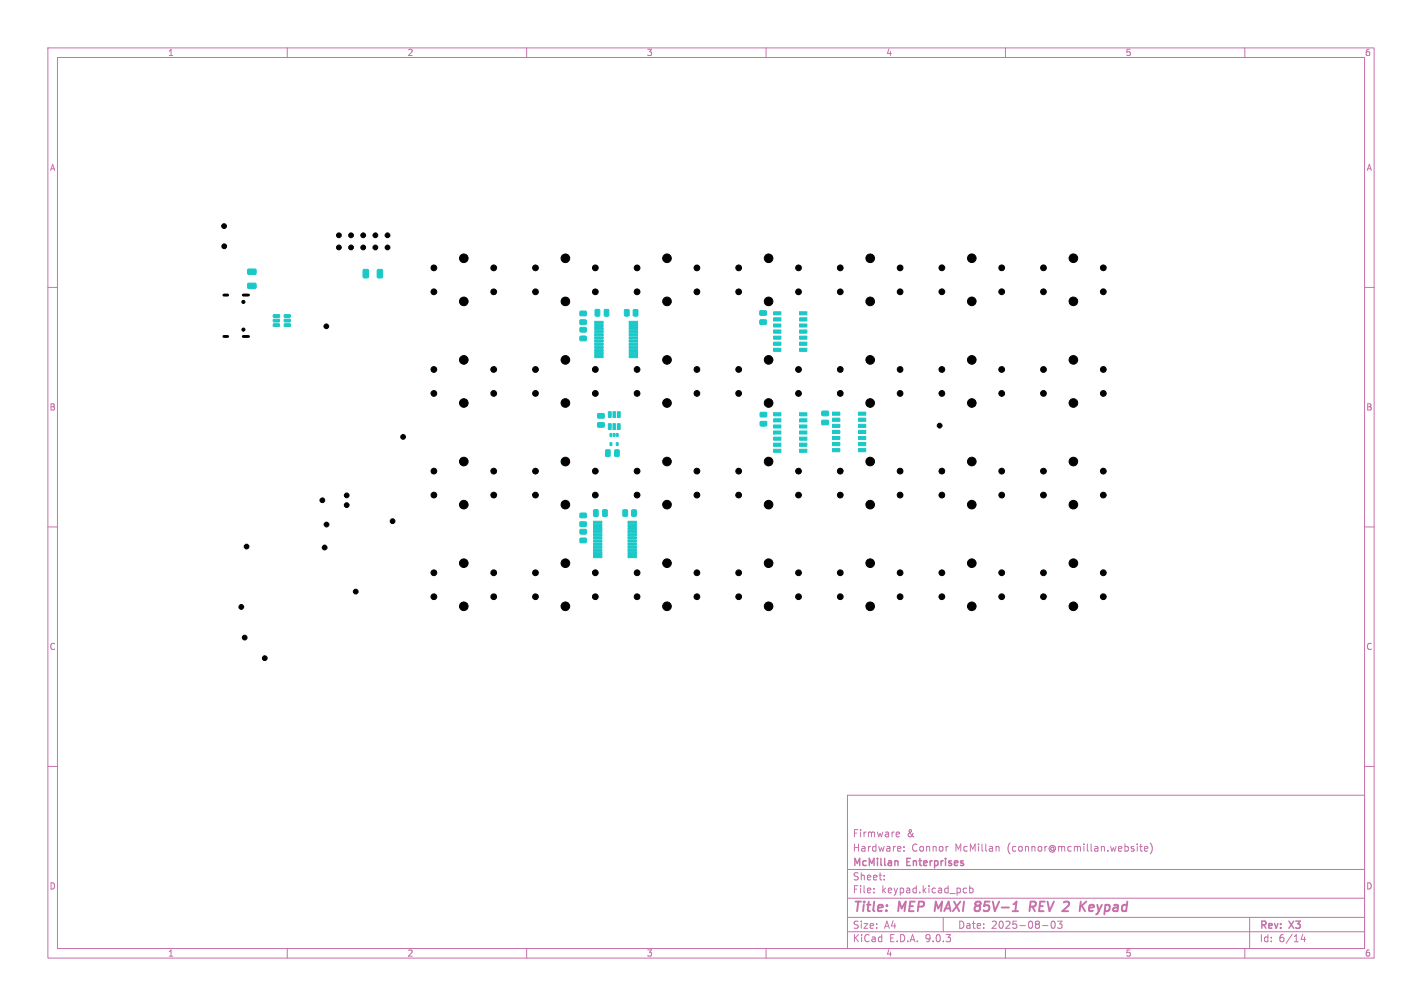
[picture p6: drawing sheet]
<svg xmlns="http://www.w3.org/2000/svg" width="297mm" height="210mm" viewBox="0 0 297 210" stroke-linecap="round" stroke-linejoin="round" font-family="sans-serif">
<defs><g id="words">
<g font-size="2.8" fill="#c872ab">
<text x="178" y="190.9">Title:</text>
<text x="187.7" y="190.9">MEP</text>
<text x="196.1" y="190.9">MAXI</text>
<text x="205.3" y="190.9">85V-1</text>
<text x="217.5" y="190.9">REV 2</text>
<text x="229.6" y="190.9">Keypad</text>
</g>
<g font-size="2.1" fill="#c872ab">
<text x="178" y="178">Hardware:</text>
<text x="178" y="175">Firmware</text>
<text x="189.4" y="175">&amp;</text>
<text x="190.4" y="178">Connor</text>
<text x="199.5" y="178">McMillan</text>
<text x="210.5" y="178">(connor@mcmillan.website)</text>
<text x="178" y="184">Sheet:</text>
<text x="178" y="181.2">McMillan</text>
<text x="189.5" y="181.2">Enterprises</text>
<text x="178" y="186.7">File:</text>
<text x="184.1" y="186.7">keypad.kicad_pcb</text>
<text x="178" y="196.9">KiCad</text>
<text x="178" y="194.1">Size:</text>
<text x="184.7" y="194.1">A4</text>
<text x="185.7" y="196.9">E.D.A.</text>
<text x="193.3" y="196.9">9.0.3</text>
<text x="200" y="194.1">Date:</text>
<text x="207" y="194.1">2025-08-03</text>
<text x="263" y="194.3">Rev:</text>
<text x="263" y="196.9">Id:</text>
<text x="267.1" y="196.9">6/14</text>
<text x="269.4" y="194.3">X3</text>
</g>
<g font-size="1.8" fill="#c872ab">
<text x="35" y="11.9">1</text>
<text x="85" y="11.9">2</text>
<text x="135" y="11.9">3</text>
<text x="185" y="11.9">4</text>
<text x="235" y="11.9">5</text>
<text x="285" y="11.9">6</text>
<text x="10.3" y="35.9">A</text>
<text x="285.4" y="35.9">A</text>
<text x="10.3" y="85.9">B</text>
<text x="285.3" y="85.9">B</text>
<text x="10.3" y="135.9">C</text>
<text x="285.3" y="135.9">C</text>
<text x="10.3" y="185.9">D</text>
<text x="285.3" y="185.9">D</text>
<text x="35" y="199.9">1</text>
<text x="85" y="199.9">2</text>
<text x="135" y="199.9">3</text>
<text x="185" y="199.9">4</text>
<text x="235" y="199.9">5</text>
<text x="285" y="199.9">6</text>
</g>
</g></defs>
<g fill="none" stroke="#c872ab" stroke-width=".21">
<path d="M10 10h277v190h-277zM12 12h273v186h-273zM60 10v2M110 10v2M160 10v2M210 10v2M260 10v2M10 60h2M285 60h2M10 110h2M285 110h2M10 160h2"/>
<path d="M177 166h108v32h-108zM187.2 174.6h.6M187.2 173.8l.5-.1 .2 .4-.7 .1M188.8 177.6v.1M188.8 176.8v.1M197.9 176.7h.1M208.2 176.7l.5 .2v.8M237.5 176.2v.1M237.5 176.7v1M238 176.7h.6M238.2 176.2v1.3l.4 .2M239 177.2l.7-.1v-.3l-.5-.1-.2 .2 .1 .7h.6"/>
<path d="M240.2 176a1.72 1.72 0 0 1 0 2.3M285 160h2M60 198v2M110 198v2M160 198v2M177 194.5h108M177 191.5h108M177 187.5h108M177 181.5h108M182.5 186.3v.1M182.5 185.5v.1M184.7 183.6v.1"/>
<path d="M184.7 182.8v.1M197 191.5v3M201.3 186.3h.6M201.3 185.5h.6M202.5 185.5l.5-.1 .2 .3-.1 .6h-.6M202.5 184.9v1.5M210 198v2M217.7 193.2h1.2M219.7 192.4l.2-.1a.8 .8 0 0 1 .5 .7 .8 .8 0 0 1-.5 .8 1 1 0 0 1-.2-1.4zM220.9 192.3h.9l-.5 .6 .4 .1v.7l-.2 .1-.6-.1M260 198v2M261 191.5v6.5"/>
<path d="M272.1 195l-.4 1.1h1M272.5 195.6v1"/>
</g>
<path d="M195.5 188.2l-.3 2M204 189.1h.4M204.1 188.2h.4M204.4 189.1l.2 .1M204.6 190l-.3 .2M204.6 189l-.2 .1M215.1 189.3h.8l.3-.2a.51 .51 0 0 0-.2-.9h-.7l-.3 2M215.6 189.3l.6 .9M227.8 188.9l.6 .1 .1 .4-1 .1M228.3 190.1l-.6 .1" fill="none" stroke="#c872ab" stroke-width=".4"/>
<path d="M187.3 179.7l.3 .2v.8" fill="none" stroke="#c872ab" stroke-width=".3"/>
<g fill="#1ac8c8" stroke="#1ac8c8" stroke-width=".21">
<path d="M128.4 94l.7-.1 .2 .1 .1 1.1-.2 .2h-.6l-.2-.1z"/>
<path d="M126.5 94l.7-.1 .2 .1 .1 1.1-.2 .2h-.6l-.2-.1z"/>
<path d="M131.4 67.1h1.8v.4h-1.8z"/>
<path d="M131.4 67.7h1.8v.5h-1.8z"/>
<path d="M131.4 68.4h1.8v.4h-1.8z"/>
<path d="M131.4 69h1.8v.5h-1.8z"/>
<path d="M131.4 69.7h1.8v.4h-1.8z"/>
<path d="M131.4 70.3h1.8v.5h-1.8z"/>
<path d="M131.4 71h1.8v.4h-1.8z"/>
<path d="M131.4 71.6h1.8v.5h-1.8z"/>
<path d="M131.4 72.3h1.8v.4h-1.8z"/>
<path d="M131.4 72.9h1.8v.5h-1.8z"/>
<path d="M131.4 73.6h1.8v.4h-1.8z"/>
<path d="M131.4 74.2h1.8v.5h-1.8z"/>
<path d="M124.2 74.2h1.8v.5h-1.8z"/>
<path d="M124.2 73.6h1.8v.4h-1.8z"/>
<path d="M124.2 72.9h1.8v.5h-1.8z"/>
<path d="M124.2 72.3h1.8v.4h-1.8z"/>
<path d="M124.2 71.6h1.8v.5h-1.8z"/>
<path d="M124.2 71h1.8v.4h-1.8z"/>
<path d="M124.2 70.3h1.8v.5h-1.8z"/>
<path d="M124.2 69.7h1.8v.4h-1.8z"/>
<path d="M124.2 69h1.8v.5h-1.8z"/>
<path d="M124.2 68.4h1.8v.4h-1.8z"/>
<path d="M124.2 67.7h1.8v.5h-1.8z"/>
<path d="M124.2 67.1h1.8v.4h-1.8z"/>
<path d="M179.3 86h1.5v.7h-1.5z"/>
<path d="M179.3 87.3h1.5v.7h-1.5z"/>
<path d="M179.3 88.6h1.5v.6h-1.5z"/>
<path d="M179.3 89.8h1.5v.7h-1.5z"/>
<path d="M179.3 91.1h1.5v.7h-1.5z"/>
<path d="M179.3 92.4h1.5v.6h-1.5z"/>
<path d="M179.3 93.7h1.5v.6h-1.5z"/>
<path d="M173.9 93.7h1.5v.6h-1.5z"/>
<path d="M173.9 92.4h1.5v.6h-1.5z"/>
<path d="M173.9 91.1h1.5v.7h-1.5z"/>
<path d="M173.9 89.8h1.5v.7h-1.5z"/>
<path d="M173.9 88.6h1.5v.6h-1.5z"/>
<path d="M173.9 87.3h1.5v.7h-1.5z"/>
<path d="M173.9 86h1.5v.7h-1.5z"/>
<path d="M127.4 90.5h.4l-.1 .6h-.3z"/>
<path d="M128.1 90.5h.3v.6h-.3z"/>
<path d="M128.7 90.5h.4l-.1 .6h-.3z"/>
<path d="M128.7 92.4h.4l-.1 .6h-.3z"/>
<path d="M127.4 92.4h.4l-.1 .6h-.3z"/>
<path d="M127.1 86h.5v1.1h-.5z"/>
<path d="M128 86h.6v1.1h-.6z"/>
<path d="M129 86h.5v1.1h-.5z"/>
<path d="M129 88.5h.5v1.2l-.5-.1z"/>
<path d="M128 88.5h.6v1.2l-.6-.1z"/>
<path d="M127.1 88.5h.5v1.2l-.5-.1z"/>
<path d="M121.2 110.6l1.1-.1 .2 .2v.7l-.3 .1h-1l-.1-.2z"/>
<path d="M121.2 112.4l1.1-.1 .2 .3v.6l-.3 .1h-1l-.1-.2z"/>
<path d="M131.2 108.8h1.7v.5h-1.7z"/>
<path d="M131.2 109.5h1.7v.4h-1.7z"/>
<path d="M131.2 110.1h1.7v.5h-1.7z"/>
<path d="M131.2 110.8h1.7v.4h-1.7z"/>
<path d="M131.2 111.4h1.7v.5h-1.7z"/>
<path d="M131.2 112.1h1.7v.4h-1.7z"/>
<path d="M131.2 112.7h1.7v.5h-1.7z"/>
<path d="M131.2 113.4h1.7v.4h-1.7z"/>
<path d="M131.2 114h1.7v.5h-1.7z"/>
<path d="M131.2 114.7h1.7v.4h-1.7z"/>
<path d="M131.2 115.3h1.7v.5h-1.7z"/>
<path d="M131.2 116h1.7v.4h-1.7z"/>
<path d="M124 116h1.7v.4h-1.7z"/>
<path d="M124 115.3h1.7v.5h-1.7z"/>
<path d="M124 114.7h1.7v.4h-1.7z"/>
<path d="M124 114h1.7v.5h-1.7z"/>
<path d="M124 113.4h1.7v.4h-1.7z"/>
<path d="M124 112.7h1.7v.5h-1.7z"/>
<path d="M124 112.1h1.7v.4h-1.7z"/>
<path d="M124 111.4h1.7v.5h-1.7z"/>
<path d="M124 110.8h1.7v.4h-1.7z"/>
<path d="M124 110.1h1.7v.5h-1.7z"/>
<path d="M124 109.5h1.7v.4h-1.7z"/>
<path d="M124 108.8h1.7v.5h-1.7z"/>
<path d="M126.3 64.6h.6l.3 .1v1.1l-.2 .2h-.6l-.2-.1z"/>
<path d="M124.4 64.6h.6l.3 .1v1.1l-.2 .2h-.6l-.2-.1z"/>
<path d="M130.1 106.5l.7-.1 .3 .2v1l-.2 .2h-.6l-.2-.2z"/>
<path d="M132 106.5l.7-.1 .2 .2v1l-.1 .2h-.7l-.2-.2z"/>
<path d="M167 86.2h1.5v.6h-1.5z"/>
<path d="M167 87.4h1.5v.7h-1.5z"/>
<path d="M167 88.7h1.5v.7h-1.5z"/>
<path d="M167 90h1.5v.6h-1.5z"/>
<path d="M167 91.2h1.5v.7h-1.5z"/>
<path d="M167 92.5h1.5v.7h-1.5z"/>
<path d="M167 93.8h1.5v.6h-1.5z"/>
<path d="M161.6 93.8h1.5v.6h-1.5z"/>
<path d="M161.6 92.5h1.5v.7h-1.5z"/>
<path d="M161.6 91.2h1.5v.7h-1.5z"/>
<path d="M161.6 90h1.5v.6h-1.5z"/>
<path d="M161.6 88.7h1.5v.7h-1.5z"/>
<path d="M161.6 87.4h1.5v.7h-1.5z"/>
<path d="M161.6 86.2h1.5v.6h-1.5z"/>
<path d="M51.8 56.2h1.5l.2 .2v.7l-.3 .2h-1.3l-.2-.2z"/>
<path d="M51.8 59.2l1.5-.1 .2 .3v.7l-.3 .2-1.3-.1-.2-.2z"/>
<path d="M130.5 64.7l.7-.1 .2 .2v1l-.1 .2h-.6l-.3-.2z"/>
<path d="M132.3 64.7l.7-.1 .2 .2 .1 1-.2 .2h-.6l-.3-.2z"/>
<path d="M121.2 65l1.1-.1 .2 .3v.6l-.3 .1h-1l-.1-.2z"/>
<path d="M121.2 66.8h1.1l.2 .2v.6l-.3 .2h-1l-.1-.3z"/>
<path d="M167 65.1h1.5v.6h-1.5z"/>
<path d="M167 66.4h1.5v.6h-1.5z"/>
<path d="M167 67.6h1.5v.7h-1.5z"/>
<path d="M167 68.9h1.5v.6h-1.5z"/>
<path d="M167 70.2h1.5v.6h-1.5z"/>
<path d="M167 71.4h1.5v.7h-1.5z"/>
<path d="M167 72.7h1.5v.7h-1.5z"/>
<path d="M161.6 72.7h1.5v.7h-1.5z"/>
<path d="M161.6 71.4h1.5v.7h-1.5z"/>
<path d="M161.6 70.2h1.5v.6h-1.5z"/>
<path d="M161.6 68.9h1.5v.6h-1.5z"/>
<path d="M161.6 67.6h1.5v.7h-1.5z"/>
<path d="M161.6 66.4h1.5v.6h-1.5z"/>
<path d="M161.6 65.1h1.5v.6h-1.5z"/>
<path d="M158.7 66.8h1.3l.1 .2v.6l-.2 .1h-1.1l-.1-.2z"/>
<path d="M158.7 64.9h1.3l.1 .2v.6l-.2 .1h-1.1l-.1-.2z"/>
<path d="M125.9 106.4h.7l.2 .1v1.1l-.1 .2h-.6l-.2-.1z"/>
<path d="M124 106.4h.7l.2 .1v1.1l-.1 .2h-.6l-.2-.1z"/>
<path d="M158.8 88h1.2l.2 .2v.6l-.3 .2-1-.1-.2-.2z"/>
<path d="M158.8 86.1h1.2l.2 .2v.6l-.3 .2-1-.1-.2-.2z"/>
<path d="M171.7 87.8l1.2-.1 .2 .2-.1 .6-.2 .2h-1l-.2-.3z"/>
<path d="M171.7 85.9l1.2-.1 .2 .2-.1 .6-.2 .2h-1l-.2-.3z"/>
<path d="M121.2 68.4l1.1-.1 .2 .3v.6l-.3 .1h-1l-.1-.2z"/>
<path d="M121.2 70.2h1.1l.2 .2v.6l-.3 .2h-1l-.1-.3z"/>
<path d="M121.2 107.2l1.1-.1 .2 .2v.7l-.3 .1h-1l-.1-.2z"/>
<path d="M121.2 109l1.1-.1 .2 .3v.6l-.3 .1h-1l-.1-.2z"/>
<path d="M57.1 67.6h1.2l.1 .5-1.2 .1z"/>
<path d="M57.1 66.7l1.2-.1 .1 .5-1.2 .1z"/>
<path d="M57.1 65.7h1.2l.1 .5-1.2 .1z"/>
<path d="M59.4 65.7h1.2l.1 .5-1.3 .1z"/>
<path d="M59.4 66.7l1.2-.1 .1 .5-1.3 .1z"/>
<path d="M59.4 67.6h1.2l.1 .5-1.3 .1z"/>
<path d="M78.8 56.3l.9-.1 .2 .2v1.4l-.1 .2h-.8l-.2-.1z"/>
<path d="M75.9 56.3l.8-.1 .3 .2v1.4l-.2 .2h-.7l-.3-.1z"/>
<path d="M124.9 86.4l1.2-.1 .1 .3v.6l-.2 .1h-1.1l-.1-.2z"/>
<path d="M124.9 88.3l1.2-.1 .1 .3v.6l-.2 .1h-1.1l-.1-.2z"/>
</g>
<g fill="#000" stroke="#000" stroke-width=".21">
<circle cx="46.8" cy="47.2" r=".5"/>
<circle cx="46.8" cy="51.4" r=".5"/>
<circle cx="70.8" cy="51.7" r=".5"/>
<circle cx="70.8" cy="49.1" r=".5"/>
<circle cx="73.3" cy="49.1" r=".5"/>
<circle cx="73.3" cy="51.7" r=".5"/>
<circle cx="75.9" cy="49.1" r=".5"/>
<circle cx="75.9" cy="51.7" r=".5"/>
<circle cx="78.4" cy="51.7" r=".5"/>
<circle cx="78.4" cy="49.1" r=".5"/>
<circle cx="80.9" cy="49.1" r=".5"/>
<circle cx="80.9" cy="51.7" r=".5"/>
<circle cx="90.6" cy="55.9" r=".6"/>
<circle cx="96.9" cy="53.9" r=".9"/>
<circle cx="103.1" cy="55.9" r=".6"/>
<circle cx="111.8" cy="55.9" r=".6"/>
<circle cx="118.1" cy="53.9" r=".9"/>
<circle cx="124.3" cy="55.9" r=".6"/>
<circle cx="133.1" cy="55.9" r=".6"/>
<circle cx="139.3" cy="53.9" r=".9"/>
<circle cx="145.6" cy="55.9" r=".6"/>
<circle cx="154.3" cy="55.9" r=".6"/>
<circle cx="160.5" cy="53.9" r=".9"/>
<circle cx="166.8" cy="55.9" r=".6"/>
<circle cx="175.5" cy="55.9" r=".6"/>
<circle cx="181.7" cy="53.9" r=".9"/>
<circle cx="188" cy="55.9" r=".6"/>
<circle cx="196.7" cy="55.9" r=".6"/>
<circle cx="203" cy="53.9" r=".9"/>
<circle cx="209.2" cy="55.9" r=".6"/>
<circle cx="217.9" cy="55.9" r=".6"/>
<circle cx="224.2" cy="53.9" r=".9"/>
<circle cx="230.4" cy="55.9" r=".6"/>
<circle cx="50.8" cy="63" r=".33"/>
<circle cx="50.8" cy="68.8" r=".33"/>
<circle cx="68.2" cy="68.1" r=".5"/>
<circle cx="90.6" cy="77.1" r=".6"/>
<circle cx="90.6" cy="60.9" r=".6"/>
<circle cx="96.9" cy="75.1" r=".9"/>
<circle cx="96.9" cy="62.9" r=".9"/>
<circle cx="103.1" cy="77.1" r=".6"/>
<circle cx="103.1" cy="60.9" r=".6"/>
<circle cx="111.8" cy="77.1" r=".6"/>
<circle cx="111.8" cy="60.9" r=".6"/>
<circle cx="118.1" cy="75.1" r=".9"/>
<circle cx="118.1" cy="62.9" r=".9"/>
<circle cx="124.3" cy="77.1" r=".6"/>
<circle cx="124.3" cy="60.9" r=".6"/>
<circle cx="133.1" cy="77.1" r=".6"/>
<circle cx="133.1" cy="60.9" r=".6"/>
<circle cx="139.3" cy="75.1" r=".9"/>
<circle cx="139.3" cy="62.9" r=".9"/>
<circle cx="145.6" cy="77.1" r=".6"/>
<circle cx="145.6" cy="60.9" r=".6"/>
<circle cx="154.3" cy="77.1" r=".6"/>
<circle cx="154.3" cy="60.9" r=".6"/>
<circle cx="160.5" cy="75.1" r=".9"/>
<circle cx="160.5" cy="62.9" r=".9"/>
<circle cx="166.8" cy="77.1" r=".6"/>
<circle cx="166.8" cy="60.9" r=".6"/>
<circle cx="175.5" cy="77.1" r=".6"/>
<circle cx="175.5" cy="60.9" r=".6"/>
<circle cx="181.7" cy="75.1" r=".9"/>
<circle cx="181.7" cy="62.9" r=".9"/>
<circle cx="188" cy="77.1" r=".6"/>
<circle cx="188" cy="60.9" r=".6"/>
<circle cx="196.7" cy="60.9" r=".6"/>
<circle cx="196.7" cy="77.1" r=".6"/>
<circle cx="203" cy="62.9" r=".9"/>
<circle cx="203" cy="75.1" r=".9"/>
<circle cx="209.2" cy="60.9" r=".6"/>
<circle cx="209.2" cy="77.1" r=".6"/>
<circle cx="217.9" cy="60.9" r=".6"/>
<circle cx="217.9" cy="77.1" r=".6"/>
<circle cx="224.2" cy="62.9" r=".9"/>
<circle cx="224.2" cy="75.1" r=".9"/>
<circle cx="230.4" cy="60.9" r=".6"/>
<circle cx="230.4" cy="77.1" r=".6"/>
<circle cx="84.2" cy="91.2" r=".5"/>
<circle cx="90.6" cy="98.3" r=".6"/>
<circle cx="90.6" cy="82.1" r=".6"/>
<circle cx="96.9" cy="96.3" r=".9"/>
<circle cx="96.9" cy="84.1" r=".9"/>
<circle cx="103.1" cy="98.3" r=".6"/>
<circle cx="103.1" cy="82.1" r=".6"/>
<circle cx="111.8" cy="98.3" r=".6"/>
<circle cx="111.8" cy="82.1" r=".6"/>
<circle cx="118.1" cy="96.3" r=".9"/>
<circle cx="118.1" cy="84.1" r=".9"/>
<circle cx="124.3" cy="98.3" r=".6"/>
<circle cx="124.3" cy="82.1" r=".6"/>
<circle cx="133.1" cy="98.3" r=".6"/>
<circle cx="133.1" cy="82.1" r=".6"/>
<circle cx="139.3" cy="96.3" r=".9"/>
<circle cx="139.3" cy="84.1" r=".9"/>
<circle cx="145.6" cy="98.3" r=".6"/>
<circle cx="145.6" cy="82.1" r=".6"/>
<circle cx="154.3" cy="98.3" r=".6"/>
<circle cx="154.3" cy="82.1" r=".6"/>
<circle cx="160.5" cy="96.3" r=".9"/>
<circle cx="160.5" cy="84.1" r=".9"/>
<circle cx="166.8" cy="98.3" r=".6"/>
<circle cx="166.8" cy="82.1" r=".6"/>
<circle cx="175.5" cy="98.3" r=".6"/>
<circle cx="175.5" cy="82.1" r=".6"/>
<circle cx="181.7" cy="96.3" r=".9"/>
<circle cx="181.7" cy="84.1" r=".9"/>
<circle cx="188" cy="98.3" r=".6"/>
<circle cx="188" cy="82.1" r=".6"/>
<circle cx="196.2" cy="88.9" r=".5"/>
<circle cx="196.7" cy="98.3" r=".6"/>
<circle cx="196.7" cy="82.1" r=".6"/>
<circle cx="203" cy="96.3" r=".9"/>
<circle cx="203" cy="84.1" r=".9"/>
<circle cx="209.2" cy="98.3" r=".6"/>
<circle cx="209.2" cy="82.1" r=".6"/>
<circle cx="217.9" cy="98.3" r=".6"/>
<circle cx="217.9" cy="82.1" r=".6"/>
<circle cx="224.2" cy="96.3" r=".9"/>
<circle cx="224.2" cy="84.1" r=".9"/>
<circle cx="230.4" cy="98.3" r=".6"/>
<circle cx="230.4" cy="82.1" r=".6"/>
<circle cx="51.5" cy="114.1" r=".5"/>
<circle cx="67.3" cy="104.4" r=".5"/>
<circle cx="67.8" cy="114.3" r=".5"/>
<circle cx="68.2" cy="109.5" r=".5"/>
<circle cx="72.4" cy="105.5" r=".5"/>
<circle cx="72.4" cy="103.4" r=".5"/>
<circle cx="82" cy="108.8" r=".5"/>
<circle cx="90.6" cy="119.6" r=".6"/>
<circle cx="90.6" cy="103.3" r=".6"/>
<circle cx="96.9" cy="117.6" r=".9"/>
<circle cx="96.9" cy="105.3" r=".9"/>
<circle cx="103.1" cy="119.6" r=".6"/>
<circle cx="103.1" cy="103.3" r=".6"/>
<circle cx="111.8" cy="119.6" r=".6"/>
<circle cx="111.8" cy="103.3" r=".6"/>
<circle cx="118.1" cy="117.6" r=".9"/>
<circle cx="118.1" cy="105.3" r=".9"/>
<circle cx="124.3" cy="119.6" r=".6"/>
<circle cx="124.3" cy="103.3" r=".6"/>
<circle cx="133.1" cy="119.6" r=".6"/>
<circle cx="133.1" cy="103.3" r=".6"/>
<circle cx="139.3" cy="117.6" r=".9"/>
<circle cx="139.3" cy="105.3" r=".9"/>
<circle cx="145.6" cy="119.6" r=".6"/>
<circle cx="145.6" cy="103.3" r=".6"/>
<circle cx="154.3" cy="119.6" r=".6"/>
<circle cx="154.3" cy="103.3" r=".6"/>
<circle cx="160.5" cy="117.6" r=".9"/>
<circle cx="160.5" cy="105.3" r=".9"/>
<circle cx="166.8" cy="119.6" r=".6"/>
<circle cx="166.8" cy="103.3" r=".6"/>
<circle cx="175.5" cy="119.6" r=".6"/>
<circle cx="175.5" cy="103.3" r=".6"/>
<circle cx="181.7" cy="117.6" r=".9"/>
<circle cx="181.7" cy="105.3" r=".9"/>
<circle cx="188" cy="119.6" r=".6"/>
<circle cx="188" cy="103.3" r=".6"/>
<circle cx="196.7" cy="119.6" r=".6"/>
<circle cx="196.7" cy="103.3" r=".6"/>
<circle cx="203" cy="117.6" r=".9"/>
<circle cx="203" cy="105.3" r=".9"/>
<circle cx="209.2" cy="119.6" r=".6"/>
<circle cx="209.2" cy="103.3" r=".6"/>
<circle cx="217.9" cy="119.6" r=".6"/>
<circle cx="217.9" cy="103.3" r=".6"/>
<circle cx="224.2" cy="117.6" r=".9"/>
<circle cx="224.2" cy="105.3" r=".9"/>
<circle cx="230.4" cy="119.6" r=".6"/>
<circle cx="230.4" cy="103.3" r=".6"/>
<circle cx="50.4" cy="126.7" r=".5"/>
<circle cx="51.1" cy="133.1" r=".5"/>
<circle cx="55.3" cy="137.4" r=".5"/>
<circle cx="74.3" cy="123.5" r=".5"/>
<circle cx="90.6" cy="124.6" r=".6"/>
<circle cx="96.9" cy="126.6" r=".9"/>
<circle cx="103.1" cy="124.6" r=".6"/>
<circle cx="111.8" cy="124.6" r=".6"/>
<circle cx="118.1" cy="126.6" r=".9"/>
<circle cx="124.3" cy="124.6" r=".6"/>
<circle cx="133.1" cy="124.6" r=".6"/>
<circle cx="139.3" cy="126.6" r=".9"/>
<circle cx="145.6" cy="124.6" r=".6"/>
<circle cx="154.3" cy="124.6" r=".6"/>
<circle cx="160.5" cy="126.6" r=".9"/>
<circle cx="166.8" cy="124.6" r=".6"/>
<circle cx="175.5" cy="124.6" r=".6"/>
<circle cx="181.7" cy="126.6" r=".9"/>
<circle cx="188" cy="124.6" r=".6"/>
<circle cx="196.7" cy="124.6" r=".6"/>
<circle cx="203" cy="126.6" r=".9"/>
<circle cx="209.2" cy="124.6" r=".6"/>
<circle cx="217.9" cy="124.6" r=".6"/>
<circle cx="224.2" cy="126.6" r=".9"/>
<circle cx="230.4" cy="124.6" r=".6"/>
</g>
<path d="M46.8 61.6h.8M46.8 70.2h.8M50.8 61.6h1.1M50.8 70.2h1.1" fill="none" stroke="#000" stroke-width=".6"/>
<use href="#words"/>
</svg>
